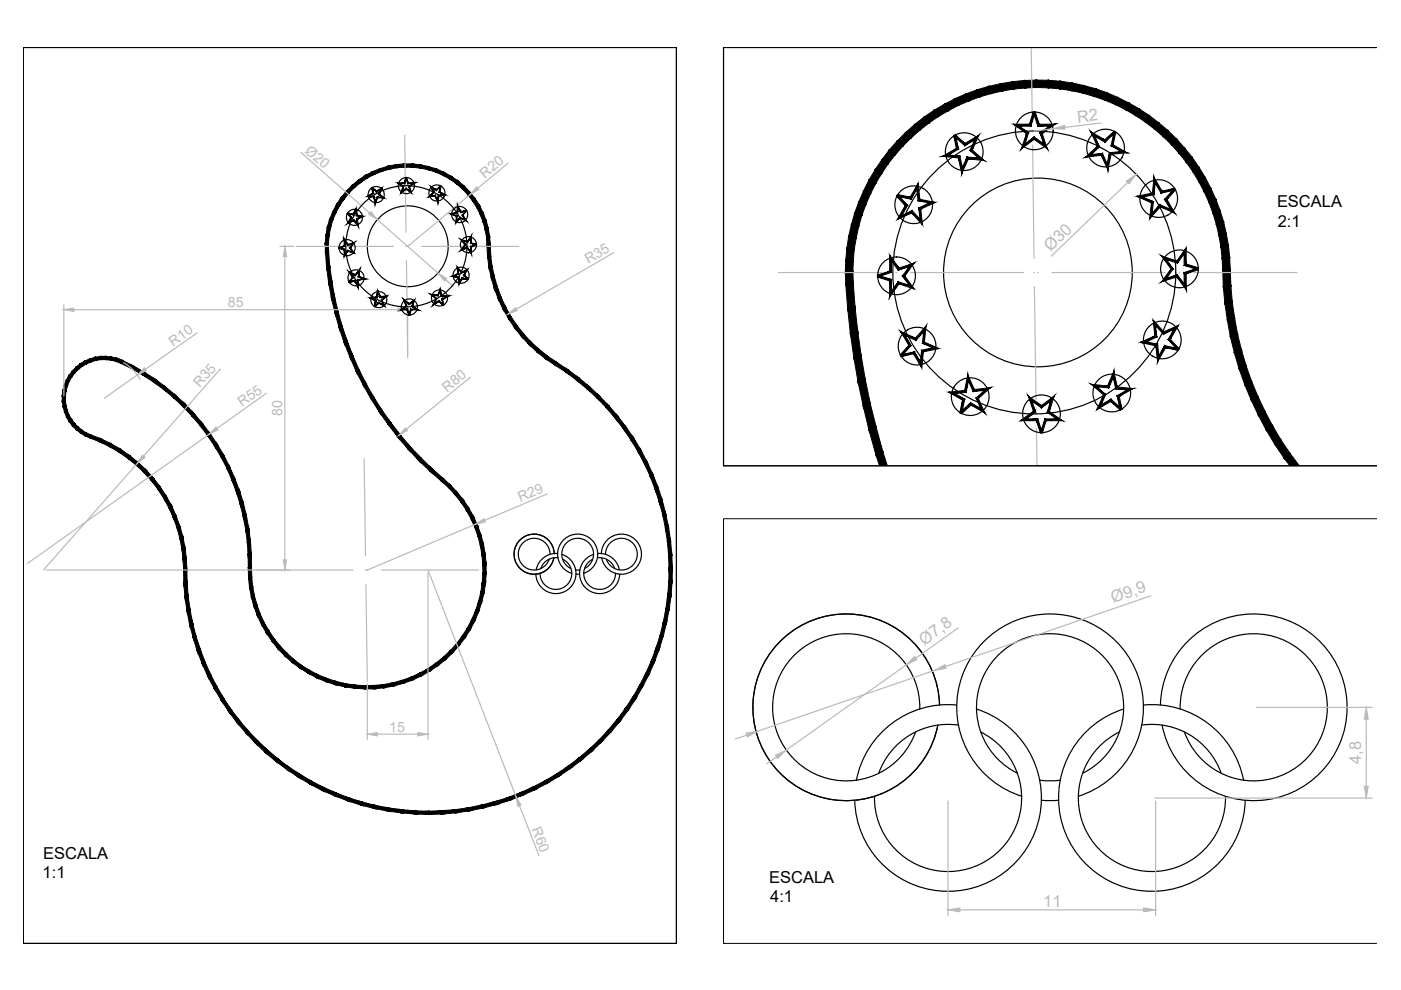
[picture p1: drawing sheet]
<svg xmlns="http://www.w3.org/2000/svg" width="297mm" height="210mm" viewBox="0 0 297 210" stroke-linecap="round" stroke-linejoin="round" font-family="sans-serif">
<defs><g id="words">
<g font-size="3.5" fill="#bababa">
<text x="228.5" y="26" transform="rotate(-7 228.5 26)">R2</text>
<text x="222.7" y="53.4" transform="rotate(-44 222.7 53.4)">Ø30</text>
<text x="236" y="127.9" transform="rotate(-19 236 127.9)">Ø9,9</text>
<text x="195.9" y="136.9" transform="rotate(-35 195.9 136.9)">Ø7,8</text>
<text x="288.6" y="162" transform="rotate(-90 288.6 162)">4,8</text>
<text x="221.2" y="192.3">11</text>
</g>
<g font-size="3.5">
<text x="270.7" y="43.9">ESCALA</text>
<text x="270.9" y="48.1">2:1</text>
<text x="9.2" y="182">ESCALA</text>
<text x="9" y="186.2">1:1</text>
<text x="163.1" y="187.1">ESCALA</text>
<text x="163.3" y="191.3">4:1</text>
</g>
<g font-size="3" fill="#bababa">
<text x="64.5" y="32.1" transform="rotate(41 64.5 32.1)">Ø20</text>
<text x="102.8" y="37.9" transform="rotate(-40 102.8 37.9)">R20</text>
<text x="124.7" y="56" transform="rotate(-30 124.7 56)">R35</text>
<text x="48.3" y="65.1">85</text>
<text x="36.7" y="73.5" transform="rotate(-35 36.7 73.5)">R10</text>
<text x="42.4" y="82.3" transform="rotate(-49 42.4 82.3)">R35</text>
<text x="94.8" y="83.3" transform="rotate(-39 94.8 83.3)">R80</text>
<text x="51.3" y="86.4" transform="rotate(-36 51.3 86.4)">R55</text>
<text x="59.8" y="88.2" transform="rotate(-90 59.8 88.2)">80</text>
<text x="110.3" y="106.5" transform="rotate(-23 110.3 106.5)">R29</text>
<text x="82.5" y="155.1">15</text>
<text x="112.7" y="175.8" transform="rotate(69 112.7 175.8)">R60</text>
</g>
</g></defs>
<!-- layer: 0 -->
<g fill="none" stroke="#000" stroke-width=".25">
<path d="M4.9 10.1h138.5v189.9h-138.5zM291.9 10.1h-138.5v88.7h138.5M86.7 39.4l.4 1.4-1-.8-1 .8 .4-1.2-1-.7h1.3l.3-1.2 .4 1.2h1.2l-1 .7M220.6 27.8l1 3.2-2.3-1.7-2.4 1.7 .9-2.8-2.3-1.7h2.9l.9-2.7 .9 2.7h2.9l-2.3 1.7M116.6 117.6a3.4 3.4 0 0 0-4.6-3.2 3.4 3.4 0 0 0-1.1 5.5 3.4 3.4 0 0 0 5.5-1.3M117.5 117.4a4.3 4.3 0 0 0-6.2-3.7 4.3 4.3 0 0 0-.6 7.2 4.3 4.3 0 0 0 6.7-2.6M118.3 117.4a4.3 4.3 0 0 0-4.6 3.4M118.3 118.3a3.4 3.4 0 0 0-3.6 2.2M119.2 117.5a4.3 4.3 0 0 1 1.2 7.5 4.3 4.3 0 0 1-6.8-3.3M119.4 118.6a3.4 3.4 0 0 1 .2 5.9 3.4 3.4 0 0 1-5.1-3M125.6 118.6a3.4 3.4 0 0 0-.2 5.9 3.4 3.4 0 0 0 5.1-3M125.8 117.5a4.3 4.3 0 0 0-1.2 7.5 4.3 4.3 0 0 0 6.8-3.3"/>
<path d="M126.7 118.3a3.4 3.4 0 0 1 3.6 2.2M126.7 117.4a4.3 4.3 0 0 1 4.6 3.4M127.5 117.4a4.3 4.3 0 0 1 6.2-3.7 4.3 4.3 0 0 1 .6 7.2 4.3 4.3 0 0 1-6.7-2.6M128.4 117.6a3.4 3.4 0 0 1 4.6-3.2 3.4 3.4 0 0 1 1.1 5.5 3.4 3.4 0 0 1-5.5-1.3M121 120.5a3.4 3.4 0 0 1-1.1-5.1 3.4 3.4 0 0 1 5.2 0 3.4 3.4 0 0 1-1.1 5.1M121.2 121.6a4.3 4.3 0 0 1-2.2-6.6 4.3 4.3 0 0 1 6.9 0 4.3 4.3 0 0 1-2.1 6.6M122 120.8h.9M122.1 121.7h.8M195 150.3a15.6 15.6 0 0 0-21.6-14.7 15.6 15.6 0 0 0-4.7 25.7 15.6 15.6 0 0 0 25.4-6.1M199.2 149.4a19.8 19.8 0 0 0-28.9-17 19.8 19.8 0 0 0-2.7 33.4 19.8 19.8 0 0 0 31.2-12.1M202.8 149.5a19.8 19.8 0 0 0-21.2 15.9M203.2 153.7a15.6 15.6 0 0 0-16.9 10.3"/>
<path d="M207 150.3a19.8 19.8 0 0 1 5.9 34.7 19.8 19.8 0 0 1-31.7-15.3M207.9 155.2a15.6 15.6 0 0 1 1.2 27.3 15.6 15.6 0 0 1-23.7-13.6M237.3 155.2a15.6 15.6 0 0 0-1.2 27.3 15.6 15.6 0 0 0 23.7-13.6M238.2 150.3a19.8 19.8 0 0 0-5.9 34.7 19.8 19.8 0 0 0 31.7-15.3M242.1 153.7a15.6 15.6 0 0 1 16.8 10.3M242.4 149.5a19.8 19.8 0 0 1 21.3 15.9M246 149.4a19.8 19.8 0 0 1 28.9-17 19.8 19.8 0 0 1 2.8 33.4 19.8 19.8 0 0 1-31.3-12.1M250.2 150.3a15.6 15.6 0 0 1 21.6-14.7 15.6 15.6 0 0 1 4.7 25.7 15.6 15.6 0 0 1-25.4-6.1M215.7 164a15.6 15.6 0 0 1-5.2-23.8 15.6 15.6 0 0 1 24.3 0 15.6 15.6 0 0 1-5.3 23.8M216.6 168.8a19.8 19.8 0 0 1-10-30.4 19.8 19.8 0 0 1 32.1 0 19.8 19.8 0 0 1-10.1 30.4M220.5 165.4l1.8 .2 2.5-.2M220.8 169.7h3.6"/>
<circle cx="86.2" cy="39.3" r="1.71"/>
<circle cx="204.4" cy="32.2" r="4"/>
<circle cx="219.3" cy="27.7" r="4"/>
<circle cx="234.4" cy="31.4" r="4"/>
<circle cx="73.6" cy="52.5" r="1.71"/>
<circle cx="75.1" cy="46.1" r="1.71"/>
<circle cx="75.5" cy="58.9" r="1.71"/>
<circle cx="79.8" cy="41.3" r="1.71"/>
<circle cx="86.2" cy="52.2" r="12.8"/>
<circle cx="86.5" cy="52.2" r="8.6"/>
<circle cx="92.6" cy="40.9" r="1.71"/>
<circle cx="97.5" cy="45.5" r="1.71"/>
<circle cx="97.8" cy="58.4" r="1.71"/>
<circle cx="99.3" cy="51.9" r="1.71"/>
<circle cx="190.1" cy="58.5" r="4"/>
<circle cx="193.7" cy="43.4" r="4"/>
<circle cx="219.3" cy="57.8" r="30"/>
<circle cx="220.1" cy="57.8" r="20"/>
<circle cx="245.7" cy="42.1" r="4"/>
<circle cx="250.1" cy="57" r="4"/>
<circle cx="80.3" cy="63.5" r="1.71"/>
<circle cx="86.8" cy="65.1" r="1.71"/>
<circle cx="93.2" cy="63.2" r="1.71"/>
<circle cx="194.4" cy="73.4" r="4"/>
<circle cx="246.4" cy="72.1" r="4"/>
<circle cx="205.7" cy="84.1" r="4"/>
<circle cx="220.8" cy="87.7" r="4"/>
<circle cx="235.7" cy="83.3" r="4"/>
</g>
<g fill="#000" stroke="#000" stroke-width=".21">
<path d="M78.8 39.8l.4 1.2-.3-1.2zM78.8 39.8l.4 1.2-.2-.1zM78.3 41.6l.9-.6-.2-.1zM77.8 41.7l1.2-.8-.7 .7zM77.8 41.7h1.6zM77.8 41.7h1.6l-.2 .1zM79.4 41.7l-.2 .1 .4 .9zM79.2 41.8l.4 .9-.1 .5zM80 41.7l-.4 1-.1 .5zM80 41.7l.1 .2-.6 1.3zM80 41.7l.1 .2 1-.1zM80.1 41.9l1-.1 .5 .3zM80.2 41.1l1.4 1zM80.2 41.1h.3l1.1 1zM80.7 40.2l-.5 .9h.3zM80.7 40.2l.4-.4-.6 1.3zM79.8 40.7l1.3-.9zM79.8 40.5l1.3-.7-1.3 .9zM78.8 39.8l1 .9v-.2zM78.8 39.8l.1-.1 .9 .8z"/>
<path d="M86 37.6l-.2 1.3 .4-1.2zM86 37.6l-.2 1.3-.1-.1zM84.7 38.9h1.1l-.1-.1zM84.2 38.8h1.5l-1 .1zM84.2 38.8l1.4 .7zM84.2 38.8l1.4 .7-.2 .1zM85.4 39.6l-.1 1 .3-1.1zM85.4 39.6l-.1 1-.4 .4zM85.3 40.6l-.4 .4 1.2-1.1zM84.9 41l1.2-1.1v.2zM86.1 39.9v.2l.9 .5zM86.1 40.1l.9 .5 .3 .4zM86.6 39.5l.7 1.5zM86.6 39.5l.3 .1 .4 1.4zM86.6 39.5l.3 .1 .6-.7zM87.5 38.9l.5-.1-1.1 .8zM86.4 38.9h1.1l.5-.1zM86.6 38.8h1.4l-1.6 .1zM86 37.7l.4 1.2 .2-.1zM86 37.7l.2-.1 .4 1.2z"/>
<path d="M93.4 39.4l-.9 1 1-.9zM92.5 40.2l.9-.8-.9 1zM91.6 39.9l.9 .5v-.2zM91.3 39.5l1.2 .7-.9-.3zM91.3 39.5l.8 1.3-.5-.9zM91.3 39.5l.8 1.3h-.3zM91.8 40.8l-.5 .7 .8-.7zM90.8 41.7l1-.9-.5 .7zM90.8 41.7l1.5-.3zM90.8 41.7l1.5-.3-.1 .2zM92.3 41.4l-.1 .2 .5 .8zM92.2 41.6l.5 .8 .1 .5zM92.9 41.4l-.2 1 .1 .5zM92.9 41.4l.2 .1-.3 1.4zM92.9 41.4l.2 .1 .9-.3zM93.1 41.5l.9-.3 .6 .2zM93.1 40.7l1.5 .7zM93.1 40.7l.2-.1 1.3 .8zM93.4 39.4l-.3 1.3 .2-.1zM93.4 39.4l.1 .1-.2 1.1z"/>
<path d="M202.2 28.7l1 2.9-.6-2.9zM202.2 28.7l1 2.9-.4-.1zM201.1 32.9l2.1-1.3-.4-.1zM199.8 33.1l3-1.6-1.7 1.4zM199.8 33.1h3.7l-2.4-.2zM199.8 33.1h3.7l-.3 .4zM203.5 33.1l-.3 .4 .8 2zM203.2 33.5l.8 2-.1 1.3zM205 33.3l-1 2.2-.1 1.3zM205 33.3l.3 .4-1.4 3.1zM205 33.3l.3 .4 2.2-.2zM205.3 33.7l2.2-.2 1.1 .5zM205.6 31.9l1.9 1.6 1.1 .5zM205.6 31.9l.5-.1 2.5 2.2zM206.7 29.7l-1.1 2.2 .5-.1zM207.5 28.7l-1.4 3.1 .6-2.1zM204.5 30.9l2.2-1.2 .8-1zM204.6 30.4l2.9-1.7-3 2.2zM202.3 28.8l2.2 2.1 .1-.5zM202.5 28.5l2.1 1.9-2.3-1.6z"/>
<path d="M219.1 23.7l-.5 3.1 .9-3zM219.1 23.7l-.5 3.1-.3-.5zM216.1 26.8h2.5l-.3-.5zM214.9 26.3h3.4l-2.2 .5zM214.9 26.3l3.2 1.9-2-1.4zM214.9 26.3l3.2 1.9-.5 .1zM217.6 28.3l-.3 2.2 .8-2.3zM217.6 28.3l-.3 2.2-.7 1zM217.3 30.5l-.7 1 2.7-2.5zM216.6 31.5l2.7-2.5v.5zM219.3 29v.5l2 1zM219.3 29.5l2 1 .7 1zM220.5 28.2l.8 2.3 .7 1zM220.5 28.2l.5 .1 1 3.2zM220.5 28.2l.5 .1 1.5-1.5zM222.5 26.8l1.2-.5-2.7 2zM220 26.8h2.5l1.2-.5zM220.3 26.3h3.4l-3.7 .5zM219.1 23.8l.9 3 .3-.5zM219.1 23.8l.4-.1 .8 2.6z"/>
<path d="M236.2 27.8l-1.9 2.3 2.2-2zM234.2 29.6l2-1.8-1.9 2.3zM232.1 28.9l2.2 1.2-.1-.5zM231.3 27.9l2.9 1.7-2.1-.7zM231.3 27.9l1.8 3.3-1-2.3zM231.3 27.9l1.8 3.3-.5-.2zM232.6 31l-1.3 1.8 1.8-1.6zM230.2 33.3l2.4-2.3-1.3 1.8zM230.2 33.3l3.6-.8-2.5 .3zM230.2 33.3l3.6-.8-.3 .4zM233.8 32.5l-.3 .4 1.2 1.9zM233.5 32.9l1.2 1.9 .2 1.2zM235.2 32.4l-.5 2.4 .2 1.2zM235.2 32.4l.4 .3-.7 3.3zM235.2 32.4l.4 .3 2.1-.6zM235.6 32.7l2.1-.6 1.2 .3zM235.6 30.9l2.1 1.2 1.2 .3zM235.6 30.9l.4-.2 2.9 1.7zM236.2 27.9l-.6 3 .4-.2zM236.2 27.9l.4 .1-.6 2.7z"/>
<path d="M71.9 52.5l-.1 .1 1.3 .3zM71.8 52.6l1.3 .3-.1 .1zM73 53l.1 .9v-1zM73 53l.1 .9-.1 .5zM73.7 53.1l-.7 1.3zM73.7 53.1l.1 .2-.8 1.1zM73.7 53.1l.1 .2 .9 .1zM73.8 53.3l.9 .1 .5 .3zM74.1 52.5l1.1 1.2zM74.1 52.5h.2l.9 1.2zM74.7 51.7l-.6 .8h.2zM74.7 51.7l.5-.3-.9 1.1zM73.7 52l1-.3 .5-.3zM73.8 51.8l1.4-.4-1.5 .6zM73.1 51.2l.6 .8 .1-.2zM73 50.7l.8 1.1-.7-.6zM73 50.7l.1 1.5v-1zM73 50.7l.1 1.5-.1-.1zM71.9 52.6l1.2-.4-.1-.1zM71.8 52.5l1.2-.4-1.1 .5z"/>
<path d="M73.7 45.2l-.1 .1 1 .8zM73.6 45.3l1 .8h-.2zM74.4 46.1l-.3 .9 .5-.9zM74.4 46.1l-.3 .9-.5 .4zM73.6 47.4l1.4-.8-.9 .4zM73.6 47.4l1.4-.8v.2zM75 46.6v.2l.7 .6zM75 46.8l.7 .6 .2 .5zM75.6 46.4l.1 1 .2 .5zM75.6 46.4l.2 .1 .1 1.4zM75.6 46.4l.2 .1 .8-.6zM75.8 46.5l.8-.6h.5zM75.6 45.7l1.5 .2zM75.6 45.7l.1-.1 1.4 .3zM75.4 44.7l.2 1 .1-.1zM75.6 44.1l.1 1.5-.3-.9zM75.6 44.1l-.7 1.5zM75.6 44.1l-.7 1.5-.1-.2zM73.6 45.3l1.3 .3-.1-.2zM73.7 45.1l1.1 .3-1.2-.1z"/>
<path d="M73.9 59.7l.1 .2 1.3-.5zM74 59.9l1.3-.5-.1 .2zM75.3 59.4l-.1 .2 .6 .8zM75.2 59.6l.6 .8 .1 .5zM75.9 59.3l-.1 1.1 .1 .5zM75.9 59.3l.1 .1-.1 1.5zM75.9 59.3l.1 .1 .9-.3zM76 59.4l.9-.3h.6zM75.9 58.7l1 .4h.6zM75.9 58.7l.2-.2 1.4 .6zM76.1 57.6l-.2 1.1 .2-.2zM76.3 57.1l-.2 1.4v-.9zM76.3 57.1l-1 1.3 .8-.8zM76.3 57.1l-1 1.3v-.2zM74.4 58l.9 .4v-.2zM74 57.6l1.3 .6-.9-.2zM74 57.6l.9 1.3-.5-.9zM74 57.6l.9 1.3h-.2zM74.7 58.9l-.7 1 .9-1zM74.7 58.9l-.7 1-.1-.2z"/>
<path d="M97.6 45l1.3-.3v-.1zM97.7 44.8l1.2-.2-1.3 .4zM97.1 44.1l.5 .9 .1-.2zM97 43.6l.7 1.2-.6-.7zM97 43.6v1.6l.1-1.1zM97 43.6v1.6l-.2-.2zM96 45.4l1-.2-.2-.2zM95.4 45.3l1.4-.3-.8 .4zM95.4 45.3l1.5 .5zM95.4 45.3l1.5 .5-.1 .1zM96.8 45.9v.9l.1-1zM96.8 45.9v.9l-.2 .5zM97.5 46.1l-.9 1.2zM97.5 46.1l.1 .2-1 1zM97.5 46.1l.1 .2 .9 .2zM97.6 46.3l.9 .2 .4 .4zM98 45.6l.5 .9 .4 .4zM98 45.6h.2l.7 1.3zM98.8 44.6l-.8 1h.2zM98.8 44.6l.2 .1-.8 .9z"/>
<path d="M98.3 58.3l.9 1 .1-.1zM98.3 58.3h.2l.8 .9zM98.8 57.4l-.5 .9h.2zM98.8 57.4l.4-.3-.7 1.2zM97.9 57.9l1.3-.8zM97.9 57.7l1.3-.6-1.3 .8zM97.1 57.1l.8 .8v-.2zM96.9 56.6l1 1.1-.8-.6zM96.9 56.6l.4 1.5zM96.9 56.6l.4 1.5-.2-.1zM96.3 58.5l1-.4-.2-.1zM95.7 58.6l1.4-.6-.8 .5zM95.7 58.6l1.7 .2zM95.7 58.6l1.7 .2-.2 .1zM97.2 58.9l.2 .9v-1zM97.2 58.9l.2 .9-.1 .5zM97.9 58.9l-.6 1.4zM97.9 58.9l.2 .2-.8 1.2zM97.9 58.9l.2 .2 1.2 .1zM98.1 59.1l1.2 .1-.1 .1z"/>
<path d="M99.8 51.6l1.2 .4v-.2zM99.8 51.6l.1-.1 1.1 .3zM99.8 50.5v1.1l.1-.1zM99.9 50v1.5l-.1-1zM99.9 50l-.8 1.4 .7-.9zM99.9 50l-.8 1.4v-.2zM98.2 51.1l.9 .3v-.2zM97.7 50.8l1.4 .4-.9-.1zM97.7 50.8l1 1.1-.5-.8zM97.7 50.8l1 1.1h-.2zM98.5 51.9l-.3 .8 .5-.8zM98.5 51.9l-.3 .8-.5 .4zM97.7 53.1l1.4-.6-.9 .2zM97.7 53.1l1.4-.6v.1zM99.1 52.5v.1l.7 .7zM99.1 52.6l.7 .7 .1 .5zM99.8 52.2v1.1l.1 .5zM99.8 52.2l.1 .2v1.4zM99.8 52.2l.1 .2 1.1-.6zM99.9 52.4l1.1-.6v.2z"/>
<path d="M186.1 58.3l-.1 .4 3 .6zM186 58.7l3 .6-.4 .3zM188.6 59.6l.4 2.1v-2.4zM188.6 59.6l.4 2.1-.4 1.2zM190.4 59.7l-1.4 2-.4 1.2zM190.4 59.7l.2 .5-2 2.7zM190.4 59.7l.2 .5 2.2 .3zM190.6 60.2l2.2 .3 1 .8zM191.3 58.5l1.5 2 1 .8zM191.3 58.5h.5l2 2.8zM192.8 56.6l-1.5 1.9h.5zM192.8 56.6l1-.8-2 2.7zM190.4 57.3l2.4-.7 1-.8zM190.6 56.8l3.2-1-3.4 1.5zM189 55.3l1.4 2 .2-.5zM188.6 54.1l2 2.7-1.6-1.5zM188.6 54.1l.4 3.6v-2.4zM188.6 54.1l.4 3.6-.4-.2zM186.1 58.7l2.9-1-.4-.2zM186 58.3l2.6-.8-2.5 1.2z"/>
<path d="M190.4 41.3l-.3 .3 2.3 2zM190.1 41.6l2.3 2h-.5zM191.9 43.6l-.7 2.1 1.2-2.1zM191.9 43.6l-.7 2.1-1 .8zM190.2 46.5l3.2-1.8-2.2 1zM190.2 46.5l3.2-1.8-.1 .5zM193.4 44.7l-.1 .5 1.8 1.3zM193.3 45.2l1.8 1.3 .5 1.2zM194.8 44.1l.3 2.4 .5 1.2zM194.8 44.1l.4 .2 .4 3.4zM194.8 44.1l.4 .2 1.8-1.2zM195.2 44.3l1.8-1.2 1.3-.2zM194.6 42.5l2.4 .6 1.3-.2zM194.6 42.5l.4-.3 3.3 .7zM194.4 40.1l.2 2.4 .4-.3zM194.7 38.9l.3 3.3-.6-2.1zM194.7 38.9l-1.5 3.3 1.2-2.1zM194.7 38.9l-1.5 3.3-.2-.4zM190.2 41.6l3 .6-.2-.4zM190.3 41.2l2.7 .6-2.8-.2z"/>
<path d="M246.2 40.9l3-.6-.1-.4zM246.4 40.5l2.7-.6-2.9 1zM244.9 38.8l1.3 2.1 .2-.4zM244.7 37.6l1.7 2.9-1.5-1.7zM244.7 37.6v3.7l.2-2.5zM244.7 37.6v3.7l-.4-.4zM242.3 41.8l2.4-.5-.4-.4zM241 41.6l3.3-.7-2 .9zM241 41.6l3.5 1.2-2.2-1zM241 41.6l3.5 1.2-.4 .2zM244.1 43l.2 2.2 .2-2.4zM244.1 43l.2 2.2-.6 1.2zM245.9 43.4l-1.6 1.8-.6 1.2zM245.9 43.4l.1 .5-2.3 2.5zM245.9 43.4l.1 .5 2.1 .5zM246 43.9l2.1 .5 1 .8zM246.9 42.2l1.2 2.2 1 .8zM246.9 42.2l.5 .1 1.7 2.9zM248.9 40l-2 2.2 .5 .1zM248.9 40l.3 .3-1.8 2z"/>
<path d="M251.1 56.3l2.9 .9 .1-.4zM251.1 56.3l.4-.3 2.6 .8zM251.1 53.8v2.5l.4-.3zM251.5 52.6v3.4l-.4-2.2zM251.5 52.6l-1.9 3.2 1.5-2zM251.5 52.6l-1.9 3.2-.1-.5zM247.3 55l2.3 .8-.1-.5zM246.3 54.3l3.2 1-2.2-.3zM246.3 54.3l2.4 2.7-1.4-2zM246.3 54.3l2.4 2.7h-.4zM248.3 57l-1 2 1.4-2zM248.3 57l-1 2-1 .7zM246.3 59.7l3.3-1.4-2.3 .7zM246.3 59.7l3.3-1.4-.1 .4zM249.6 58.3l-.1 .4 1.6 1.5zM249.5 58.7l1.6 1.5 .4 1.2zM251.1 57.8v2.4l.4 1.2zM251.1 57.8l.4 .2v3.4zM251.1 57.8l.4 .2 2.5-1.2zM251.5 58l2.5-1.2 .1 .4z"/>
<path d="M79.4 64.9l.1 .2 .8-1zM80.3 64.1l.1 .2-.9 .8zM80.3 64.1l.1 .2 .9 .3zM80.4 64.3l.9 .3 .3 .4zM80.8 63.7l.8 1.3zM80.8 63.7h.2l.6 1.3zM80.8 63.7h.2l.6-.8zM81.6 62.9l.5-.2-1.1 1zM80.5 63.1l1.6-.4zM80.7 62.9l1.4-.2-1.6 .4zM80.1 62.1l.4 1 .2-.2zM80.1 61.6l.6 1.3-.6-.8zM80.1 61.6l-.2 1.5zM80.1 61.6l-.2 1.5-.1-.2zM78.9 63.2l1-.1-.1-.2zM78.3 63.1l1.5-.2-.9 .3zM78.3 63.1l1.5 .7zM78.3 63.1l1.5 .7h-.2zM79.6 63.8l-.1 1.2 .3-1.2zM79.6 63.8l-.1 1.2h-.1z"/>
<path d="M87.1 65.5l-.4 1.3h.2zM87.1 65.5l.1 .2-.3 1.1zM87.1 65.5l.1 .2 .9-.2zM87.2 65.7l.9-.2 .6 .2zM87.3 64.9l.8 .6 .6 .2zM87.3 64.9h.2l1.2 .8zM87.6 63.9l-.3 1h.2zM88 63.5l-.5 1.4 .1-1zM86.8 64.6l1.2-1.1zM86.8 64.3l1.2-.8-1.2 1.1zM85.9 63.9l.9 .7v-.3zM85.6 63.5l1.2 .8-.9-.4zM85.6 63.5l.6 1.4-.3-1zM85.6 63.5l.6 1.4h-.2zM86 64.9l-.6 .6 .8-.6zM84.9 65.7l1.1-.8-.6 .6zM84.9 65.7l1.5-.2h-1zM84.9 65.7l1.5-.2-.1 .2zM86.4 65.5l-.1 .2 .6 1.1zM86.3 65.7l.6 1.1h-.2z"/>
<path d="M93.7 63.4l.2 1.3h.2zM93.7 63.4l.1 .1 .3 1.2zM93.7 63.4l.1 .1 .8-.6zM93.8 63.5l.8-.6 .5-.1zM93.5 62.8l1.1 .1 .5-.1zM93.5 62.8l.2-.1 1.4 .1zM93.3 61.8l.2 1 .2-.1zM93.4 61.2l.3 1.5-.4-.9zM93.4 61.2l-.5 1.5zM93.4 61.2l-.5 1.5-.1-.1zM91.8 62.6l1.1 .1-.1-.1zM91.3 62.4l1.5 .2h-1zM91.3 62.4l1.3 .9-.8-.7zM91.3 62.4l1.3 .9-.2 .1zM92.4 63.4l-.2 .9 .4-1zM92.4 63.4l-.2 .9-.4 .4zM92.2 64.3l-.4 .4 1.3-.9zM91.8 64.7l1.3-.9v.2zM93.1 63.8v.2l1 .6zM93.1 64l1 .6-.1 .2z"/>
<path d="M118 76.8l2 2.2-2.4-1.6zM118 76.8l2 2.2 .4-.6zM120.4 78.4l1.9 2.3-2.3-1.7zM120.4 78.4l1.9 2.3 .5-.6zM122.8 80.1l1.7 2.4-2.2-1.8zM122.8 80.1l1.7 2.4 .5-.5zM125 82l1.6 2.5-2.1-2zM125 82l1.6 2.5 .5-.5zM126.6 84.5l.5-.5 1.5 2.5zM127.1 84l1.5 2.5 .5-.4zM128.6 86.5l.5-.4 1.4 2.6zM129.1 86.1l1.4 2.6 .5-.4zM130.5 88.7l.5-.4 1.2 2.7zM131 88.3l1.2 2.7 .6-.4zM132.2 91l.6-.4 1 2.8zM132.8 90.6l1 2.8 .6-.4zM133.8 93.4l.6-.4 .9 2.8zM134.4 93l.9 2.8 .6-.3zM135.3 95.8l.6-.3 .8 2.9zM135.9 95.5l.8 2.9 .6-.3zM136.7 98.4l.6-.3 .6 2.9zM137.3 98.1l.6 2.9 .6-.2zM137.9 101l.6-.2 .4 2.9zM138.5 100.8l.4 2.9 .7-.2zM138.9 103.7l.7-.2 .2 2.9zM139.6 103.5l.2 2.9 .6-.2zM139.8 106.4l.6-.2 .1 3zM140.4 106.2l.1 3 .7-.1zM140.5 109.2l.7-.1-.1 2.9zM141.2 109.1l-.1 2.9 .7-.1zM141.1 112l.7-.1-.3 3zM141.8 111.9l-.3 3 .7-.1zM141.5 114.9l.7-.1-.4 2.9zM142.2 114.8l-.4 2.9h.6zM141.8 117.7h.6l-.6 2.9zM142.4 117.7l-.6 2.9h.8zM141.8 120.6h.8l-.8 2.8zM142.6 120.6l-.8 2.8 .7 .1zM141.8 123.4l.7 .1-1 2.8zM142.5 123.5l-1 2.8 .8 .1zM141.5 126.3l.8 .1-1.1 2.8zM142.3 126.4l-1.1 2.8 .6 .1zM141.2 129.2l.6 .1-1.2 2.7zM141.8 129.3l-1.2 2.7 .7 .2zM140.6 132l.7 .2-1.4 2.6zM141.3 132.2l-1.4 2.6 .7 .2zM139.9 134.8l.7 .2-1.5 2.5zM140.6 135l-1.5 2.5 .6 .3zM139.1 137.5l.6 .3-1.6 2.4zM139.7 137.8l-1.6 2.4 .6 .3zM138.1 140.2l.6 .3-1.8 2.3zM138.7 140.5l-1.8 2.3 .6 .3zM136.9 142.8l.6 .3-1.9 2.3zM137.5 143.1l-1.9 2.3 .6 .3zM135.6 145.4l.6 .3-2.1 2.2zM136.2 145.7l-2.1 2.2 .6 .4zM134.1 147.9l.6 .4-2.2 2zM132.5 150.3l.6 .4 1.6-2.4zM132.5 150.3l.6 .4-2.3 1.9zM130.8 152.6l.6 .4 1.7-2.3zM130.8 152.6l.6 .4-2.4 1.8zM129 154.8l.5 .4 1.9-2.2zM129 154.8l.5 .4-2.5 1.7zM127 156.9l.5 .5 2-2.2zM125 158.8l2-1.9 .5 .5zM125 158.8l.4 .5 2.1-1.9zM122.8 160.7l2.2-1.9 .4 .5zM122.8 160.7l.4 .5 2.2-1.9zM120.5 162.4l2.3-1.7 .4 .5zM120.5 162.4l.3 .6 2.4-1.8zM118.1 164l2.4-1.6 .3 .6zM118.1 164l.3 .6 2.4-1.6zM115.6 165.5l2.5-1.5 .3 .6zM115.6 165.5l.3 .6 2.5-1.5zM113.1 166.8l2.5-1.3 .3 .6zM113.1 166.8l.3 .7 2.5-1.4zM110.4 168l2.7-1.2 .3 .7zM110.4 168l.3 .7 2.7-1.2zM107.8 169.1l2.6-1.1 .3 .7zM107.8 169.1l.2 .6 2.7-1zM105 169.9l2.8-.8 .2 .6zM105 169.9l.2 .7 2.8-.9zM102.3 170.6l2.7-.7 .2 .7zM102.3 170.6l.1 .7 2.8-.7zM99.4 171.2l2.9-.6 .1 .7zM99.4 171.2l.2 .7 2.8-.6zM96.6 171.7l2.8-.5 .2 .7zM96.6 171.7l.1 .6 2.9-.4zM93.7 171.9l2.9-.2 .1 .6zM93.7 171.9l.1 .7 2.9-.3zM90.9 172l2.8-.1 .1 .7zM90.9 172v.7l2.9-.1zM88 171.9l2.9 .1v.7zM88 171.9v.7l2.9 .1zM85.1 171.7l2.9 .2v.7zM85.1 171.7l-.1 .6 3 .3zM82.3 171.3l2.8 .4-.1 .6zM82.3 171.3l-.1 .7 2.8 .3zM79.4 170.7l2.9 .6-.1 .7zM79.4 170.7l-.1 .7 2.9 .6zM76.7 170l2.7 .7-.1 .7zM76.7 170l-.2 .7 2.8 .7zM73.9 169.2l2.8 .8-.2 .7zM73.9 169.2l-.2 .6 2.8 .9zM71.2 168.1l2.7 1.1-.2 .6zM71.2 168.1l-.2 .6 2.7 1.1zM68.7 167l2.5 1.1-.2 .6zM68.7 167l-.4 .6 2.7 1.1zM66.1 165.7l2.6 1.3-.4 .6zM66.1 165.7l-.4 .5 2.6 1.4zM63.6 164.2l2.5 1.5-.4 .5zM63.6 164.2l-.4 .6 2.5 1.4zM61.2 162.6l2.4 1.6-.4 .6zM61.2 162.6l-.4 .6 2.4 1.6zM58.9 160.9l2.3 1.7-.4 .6zM58.9 160.9l-.4 .5 2.3 1.8zM56.7 159l2.2 1.9-.4 .5zM56.7 159l-.5 .6 2.3 1.8zM54.6 157.1l2.1 1.9-.5 .6zM54.1 157.5l2.1 2.1-1.6-2.5zM52.6 155l2 2.1-.5 .4zM52.1 155.4l2 2.1-1.5-2.5zM50.8 152.8l1.8 2.2-.5 .4zM50.2 153.2l1.9 2.2-1.3-2.6zM49.1 150.5l1.7 2.3-.6 .4zM48.5 150.9l1.7 2.3-1.1-2.7zM47.4 148.1l1.7 2.4-.6 .4zM46.9 148.5l1.6 2.4-1.1-2.8zM46 145.6l1.4 2.5-.5 .4zM45.4 146l1.5 2.5-.9-2.9zM44.7 143.1l1.3 2.5-.6 .4zM44.1 143.4l1.3 2.6-.7-2.9zM43.5 140.5l1.2 2.6-.6 .3zM42.9 140.7l1.2 2.7-.6-2.9zM42.5 137.8l1 2.7-.6 .2zM41.8 138l1.1 2.7-.4-2.9zM41.6 135l.9 2.8-.7 .2zM41 135.2l.8 2.8-.2-3zM40.9 132.2l.7 2.8-.6 .2zM40.2 132.4l.8 2.8-.1-3zM40.3 129.5l.6 2.7-.7 .2zM39.7 129.5l.5 2.9 .1-2.9zM39.9 126.6l.4 2.9h-.6zM39.2 126.7l.5 2.8 .2-2.9zM39.7 123.7l.2 2.9-.7 .1zM39 123.8l.2 2.9 .5-3zM39.6 120.9l.1 2.8-.7 .1zM38.9 120.9l.1 2.9 .6-2.9zM39.5 118.5l.1 2.4h-.7zM38.8 118.6l.1 2.3 .6-2.4zM39.2 116.2l.3 2.3-.7 .1zM38.6 116.3l.2 2.3 .4-2.4zM38.8 113.9l.4 2.3-.6 .1zM38.1 114.1l.5 2.2 .2-2.4zM38.2 111.7l.6 2.2-.7 .2zM37.5 111.9l.6 2.2 .1-2.4zM37.4 109.5l.8 2.2-.7 .2zM36.7 109.7l.8 2.2-.1-2.4zM36.4 107.3l1 2.2-.7 .2zM35.8 107.7l.9 2-.3-2.4zM35.3 105.3l1.1 2-.6 .4zM34.7 105.6l1.1 2.1-.5-2.4zM34 103.3l1.3 2-.6 .3zM33.5 103.7l1.2 1.9-.7-2.3zM32.6 101.5l1.4 1.8-.5 .4zM32.1 101.9l1.4 1.8-.9-2.2zM31.1 99.7l1.5 1.8-.5 .4zM30.6 100.2l1.5 1.7-1-2.2zM29.4 98.1l1.7 1.6-.5 .5zM29.4 98.1l-.5 .5 1.7 1.6zM27.5 96.6l1.9 1.5-.5 .5zM27.5 96.6l-.4 .6 1.8 1.4zM25.6 95.3l1.9 1.3-.4 .6zM25.6 95.3l-.3 .6 1.8 1.3zM23.6 94.1l2 1.2-.3 .6zM23.6 94.1l-.3 .6 2 1.2zM21.5 93.1l2.1 1-.3 .6zM21.5 93.1l-.3 .6 2.1 1zM19.3 92.2l2.2 .9-.3 .6zM19.3 92.2l-.2 .7 2.1 .8z"/>
<path d="M191 75.2v.4l2.9-1zM191 75.6l2.9-1-.2 .4zM193.9 74.6l-.2 .4 1.4 1.7zM193.7 75l1.4 1.7 .3 1.3zM195.4 74.3l-.3 2.4 .3 1.3zM195.4 74.3l.4 .3-.4 3.4zM195.4 74.3l.4 .3 2-.9zM195.8 74.6l2-.9 1.3 .2zM195.6 72.8l2.2 .9 1.3 .2zM195.6 72.8l.4-.3 3.1 1.4zM195.8 70.4l-.2 2.4 .4-.3zM196.3 69.2l-.3 3.3-.2-2.1zM196.3 69.2l-2.1 3 1.6-1.8zM196.3 69.2l-2.1 3-.1-.5zM192 71.2l2.2 1-.1-.5zM191 70.3l3.1 1.4-2.1-.5zM191 70.3l2.2 3-1.2-2.1zM191 70.3l2.2 3-.5-.1zM192.7 73.2l-1.6 2.4 2.1-2.3zM192.7 73.2l-1.6 2.4-.3-.3z"/>
<path d="M247.7 72l2 2.3 .3-.3zM247.7 72l.4-.1 1.9 2.1zM248.9 69.9l-1.2 2.1 .4-.1zM248.9 69.9l.9-.9-1.7 2.9zM246.7 70.9l2.2-1 .9-.9zM246.7 70.4l3.1-1.4-3.1 1.9zM245 69l1.7 1.9v-.5zM244.5 67.9l2.2 2.5-1.7-1.4zM244.5 67.9l.8 3.6-.3-2.5zM244.5 67.9l.8 3.6-.5-.3zM243.1 72.5l2.2-1-.5-.3zM241.8 72.6l3-1.4-1.7 1.3zM241.8 72.6l3.6 .4-2.3-.5zM241.8 72.6l3.6 .4-.3 .3zM245.1 73.3l.6 2.1-.3-2.4zM245.1 73.3l.6 2.1-.3 1.3zM246.9 73.3l-1.2 2.1-.3 1.3zM246.9 73.3l.2 .4-1.7 3zM246.9 73.3l.2 .4 2.8 .2zM247.1 73.7l2.8 .2-.1 .4z"/>
<path d="M18.4 91.8l.9 .4-.2 .7zM18.4 91.8l-.3 .6 1 .5zM17.5 91.3l.9 .5-.3 .6zM17.5 91.3l-.4 .5 1 .6zM16.6 90.6l.9 .7-.4 .5zM16.6 90.6l-.4 .5 .9 .7zM15.9 89.8l.7 .8-.4 .5zM15.4 90.3l.8 .8-.3-1.3zM15.2 89l.7 .8-.5 .5zM14.6 89.4l.8 .9-.2-1.3zM14.7 88.1l.5 .9-.6 .4zM14.1 88.4l.5 1 .1-1.3zM14.3 87.1l.4 1-.6 .3zM13.7 87.3l.4 1.1 .2-1.3zM14 86.1l.3 1-.6 .2zM13.4 86.2l.3 1.1 .3-1.2zM13.9 85l.1 1.1-.6 .1zM13.2 85l.2 1.2 .5-1.2zM13.9 83.9v1.1h-.7zM13.2 83.9v1.1l.7-1.1zM14 82.9l-.1 1h-.7zM13.3 82.8l-.1 1.1 .8-1zM13.3 82.8l1-1-.3 1.1zM13.6 81.6l-.3 1.2 1-1zM13.6 81.6l1.1-.7-.4 .9zM14.1 80.6l-.5 1 1.1-.7zM14.1 80.6l1.1-.7-.5 1zM14.6 79.5l-.5 1.1 1.1-.7zM14.6 79.5l1.3-.4-.7 .8zM15.4 78.7l-.8 .8 1.3-.4zM15.4 78.7l1.2-.4-.7 .8zM16.2 77.8l-.8 .9 1.2-.4zM16.2 77.8l1.2-.1-.8 .6zM16.2 77.8l1.2-.1-.4-.6zM17 77.1h1.4l-1 .6zM17 77.1h1.4l-.3-.6zM18.1 76.5l1.2 .2-.9 .4zM18.1 76.5l1.2 .2-.2-.6zM19.1 76.1l1.2 .3-1 .3zM19.1 76.1l1.2 .3-.1-.7zM20.2 75.7l1.2 .5-1.1 .2zM20.2 75.7l1.2 .5v-.6zM21.4 75.6l1.1 .6h-1.1zM21.4 75.6l1.1 .6v-.6zM22.5 75.6l1 .8-1-.2zM22.5 75.6l1 .8 .2-.7zM23.7 75.7l.9 .9-1.1-.2zM23.7 75.7l.9 .9 .2-.7zM24.8 75.9l.8 1.1-1-.4zM24.8 75.9l.8 1.1 .3-.6zM25.9 76.4l2.1 1.8-2.4-1.2zM25.9 76.4l2.1 1.8 .3-.6zM28.3 77.6l2 1.9-2.3-1.3zM28.3 77.6l2 1.9 .4-.5zM30.7 79l1.9 2-2.3-1.5zM30.7 79l1.9 2 .4-.5zM33 80.5l1.8 2.1-2.2-1.6zM33 80.5l1.8 2.1 .4-.5zM35.2 82.1l1.7 2.3-2.1-1.8zM35.2 82.1l1.7 2.3 .4-.5zM37.3 83.9l1.5 2.3-1.9-1.8zM37.3 83.9l1.5 2.3 .5-.5zM39.3 85.7l1.4 2.5-1.9-2zM39.3 85.7l1.4 2.5 .5-.5zM40.7 88.2l.5-.5 1.2 2.6zM41.2 87.7l1.2 2.6 .6-.5zM42.4 90.3l.6-.5 1.1 2.6zM43 89.8l1.1 2.6 .5-.4zM44.1 92.4l.5-.4 .9 2.7zM44.6 92l.9 2.7 .6-.4zM45.5 94.7l.6-.4 .8 2.7zM46.1 94.3l.8 2.7 .6-.3zM46.9 97l.6-.3 .7 2.7zM47.5 96.7l.7 2.7 .6-.3zM48.2 99.4l.6-.3 .4 2.8zM48.8 99.1l.4 2.8 .7-.3zM49.2 101.9l.7-.3 .3 2.8zM49.9 101.6l.3 2.8 .6-.2zM50.2 104.4l.6-.2 .2 2.8zM50.8 104.2l.2 2.8 .6-.2zM51 107l.6-.2v2.8zM51.6 106.8v2.8l.7-.1zM51.6 109.6l.7-.1-.2 2.8zM52.3 109.5l-.2 2.8 .7-.1zM52.1 112.3l.7-.1-.4 2.8zM52.8 112.2l-.4 2.8 .7-.1zM52.4 115l.7-.1-.5 2.7zM53.1 114.9l-.5 2.7h.7zM52.6 117.6h.7l-.7 2.8zM53.3 117.6l-.7 2.8h.7zM52.6 120.4h.7l-.6 2zM53.3 120.4l-.6 2h.7zM52.7 122.4h.7l-.5 2.1zM53.4 122.4l-.5 2.1 .7-.1zM52.9 124.5l.7-.1-.3 2.1zM53.6 124.4l-.3 2.1 .7-.1zM53.3 126.5l.7-.1-.2 2.2zM54 126.4l-.2 2.2 .7-.2zM53.8 128.6l.7-.2 .1 2.1zM54.5 128.4l.1 2.1 .6-.2zM54.6 130.5l.6-.2 .2 2.1zM55.2 130.3l.2 2.1 .6-.3zM55.4 132.4l.6-.3 .5 2.1zM56 132.1l.5 2.1 .6-.4zM56.5 134.2l.6-.4 .5 2.1zM57.1 133.8l.5 2.1 .6-.4zM57.6 135.9l.6-.4 .7 2zM58.2 135.5l.7 2 .6-.4zM58.9 137.5l.6-.4 .9 1.9zM59.5 137.1l.9 1.9 .5-.5zM60.4 139l.5-.5 1 1.9zM60.9 138.5l1 1.9 .4-.5zM62.3 139.9l1.3 1.7-1.7-1.2zM62.3 139.9l1.3 1.7 .4-.5zM64 141.1l1.3 1.6-1.7-1.1zM64 141.1l1.3 1.6 .4-.5zM65.7 142.2l1.5 1.5-1.9-1zM65.7 142.2l1.5 1.5 .3-.6zM67.5 143.1l1.6 1.4-1.9-.8zM67.5 143.1l1.6 1.4 .2-.7zM69.3 143.8l1.8 1.4-2-.7zM69.3 143.8l1.8 1.4 .2-.7zM71.3 144.5l1.8 1.1-2-.4zM71.3 144.5l1.8 1.1 .1-.7zM73.2 144.9l2 1-2.1-.3zM73.2 144.9l2 1v-.7zM75.2 145.2l2 .9-2-.2zM75.2 145.2l2 .9v-.7zM77.2 145.4l2.1 .7h-2.1zM77.2 145.4l2.1 .7v-.8zM79.3 145.3l2.1 .5-2.1 .3zM79.3 145.3l2.1 .5-.1-.6zM81.3 145.2l2.1 .3-2 .3zM81.3 145.2l2.1 .3-.1-.7zM83.3 144.8l2.1 .1-2 .6zM83.3 144.8l2.1 .1-.2-.6zM85.2 144.3l2.2-.1-2 .7zM85.2 144.3l2.2-.1-.3-.6zM87.1 143.6l2.2-.3-1.9 .9zM87.1 143.6l2.2-.3-.4-.6zM88.9 142.7l2.2-.4-1.8 1zM88.9 142.7l2.2-.4-.4-.5zM90.7 141.8l2.1-.6-1.7 1.1zM90.7 141.8l2.1-.6-.4-.6zM92.4 140.6l2-.7-1.6 1.3zM92.4 140.6l2-.7-.4-.5zM94 139.4l1.9-.9-1.5 1.4zM94 139.4l1.9-.9-.5-.5zM95.4 138l1.9-1.1-1.4 1.6zM96.8 136.5l-1.4 1.5 1.9-1.1zM96.8 136.5l1.8-1.2-1.3 1.6zM98 134.9l-1.2 1.6 1.8-1.2zM98 134.9l1.7-1.4-1.1 1.8zM99.1 133.2l-1.1 1.7 1.7-1.4zM99.1 133.2l1.6-1.5-1 1.8zM100 131.4l-.9 1.8 1.6-1.5zM101.5 129.8l-.8 1.9-.7-.3zM100.8 129.5l-.8 1.9 1.5-1.6zM102.1 127.8l-.6 2-.7-.3zM101.5 127.6l-.7 1.9 1.3-1.7zM102.6 125.8l-.5 2-.6-.2zM101.9 125.6l-.4 2 1.1-1.8zM102.9 123.7l-.3 2.1-.7-.2zM102.2 123.7l-.3 1.9 1-1.9zM103.1 121.6l-.2 2.1h-.7zM102.4 121.6l-.2 2.1 .9-2.1zM103.1 119.5v2.1h-.7zM102.3 119.6l.1 2 .7-2.1zM102.9 117.5l.2 2-.8 .1zM102.2 117.6l.1 2 .6-2.1zM102.5 115.4l.4 2.1-.7 .1zM101.8 115.6l.4 2 .3-2.2zM102 113.5l.5 1.9-.7 .2zM101.3 113.7l.5 1.9 .2-2.1zM101.3 111.5l.7 2-.7 .2zM100.7 111.8l.6 1.9v-2.2zM100.4 109.6l.9 1.9-.6 .3zM99.8 109.9l.9 1.9-.3-2.2zM99.4 107.8l1 1.8-.6 .3zM98.8 108.1l1 1.8-.4-2.1zM98.3 106l1.1 1.8-.6 .3zM97.7 106.5l1.1 1.6-.5-2.1zM97 104.4l1.3 1.6-.6 .5zM96.5 104.9l1.2 1.6-.7-2.1zM95.6 102.9l1.4 1.5-.5 .5zM95.6 102.9l-.5 .5 1.4 1.5zM94.1 101.5l1.5 1.4-.5 .5zM94.1 101.5l-.5 .5 1.5 1.4z"/>
<path d="M187.2 95.8l.9 2.9h-1.6zM185.7 96.3l.8 2.4 .7-2.9zM185.8 90.8l1.4 5-1.5 .5zM184.3 91.2l1.4 5.1 .1-5.5zM184.6 85.8l1.2 5-1.5 .4zM183 86.1l1.3 5.1 .3-5.4zM183.5 80.7l1.1 5.1-1.6 .3zM181.9 81l1.1 5.1 .5-5.4zM182.6 75.6l.9 5.1-1.6 .3zM181 75.9l.9 5.1 .7-5.4zM181.9 70.5l.7 5.1-1.6 .3zM180.3 70.7l.7 5.2 .9-5.4zM181.3 65.3l.6 5.2-1.6 .2zM179.7 65.4l.6 5.3 1-5.4zM180.9 60.2l.4 5.1-1.6 .1zM179.3 60.2l.4 5.2 1.2-5.2zM180.8 57.7l.1 2.5h-1.6zM179.2 57.7l.1 2.5 1.5-2.5zM180.9 55.2l-.1 2.5h-1.6zM179.3 55.2l-.1 2.5 1.7-2.5zM181.1 52.8l-.2 2.4h-1.6zM179.6 52.6l-.3 2.6 1.8-2.4zM181.6 50.4l-.5 2.4-1.5-.2zM179.9 50.1l-.3 2.5 2-2.2zM179.9 50.1l2.2-2.1-.5 2.4zM180.5 47.6l-.6 2.5 2.2-2.1zM180.5 47.6l2.2-2-.6 2.4zM181.2 45.2l-.7 2.4 2.2-2zM181.2 45.2l2.4-1.9-.9 2.3zM182.1 42.8l-.9 2.4 2.4-1.9zM182.1 42.8l2.5-1.7-1 2.2zM183.1 40.4l-1 2.4 2.5-1.7zM183.1 40.4l2.6-1.5-1.1 2.2zM184.3 38.1l-1.2 2.3 2.6-1.5zM184.3 38.1l2.6-1.3-1.2 2.1zM185.6 35.9l-1.3 2.2 2.6-1.3zM185.6 35.9l2.7-1.1-1.4 2zM187 33.8l-1.4 2.1 2.7-1.1zM187 33.8l2.8-1-1.5 2zM188.5 31.8l-1.5 2 2.8-1zM188.5 31.8l2.9-.8-1.6 1.8zM190.2 29.9l-1.7 1.9 2.9-.8zM190.2 29.9l3-.6-1.8 1.7zM192.1 28.1l-1.9 1.8 3-.6zM192.1 28.1l2.9-.5-1.8 1.7zM192.1 28.1l2.9-.5-1-1.2zM194 26.4l2.9-.3-1.9 1.5zM194 26.4l2.9-.3-1-1.3zM195.9 24.8l3-.1-2 1.4zM195.9 24.8l3-.1-.8-1.3zM198.1 23.4l2.9 .1-2.1 1.2zM198.1 23.4l2.9 .1-.7-1.4zM200.3 22.1l2.9 .3-2.2 1.1zM200.3 22.1l2.9 .3-.7-1.5zM202.5 20.9l3 .5-2.3 1zM202.5 20.9l3 .5-.7-1.5zM204.8 19.9l3 .6-2.3 .9zM204.8 19.9l3 .6-.6-1.5zM207.2 19l2.9 .9-2.3 .6zM207.2 19l2.9 .9-.4-1.6zM209.7 18.3l2.8 1-2.4 .6zM209.7 18.3l2.8 1-.3-1.6zM212.2 17.7l2.7 1.2-2.4 .4zM212.2 17.7l2.7 1.2-.2-1.6zM214.7 17.3l2.7 1.4-2.5 .2zM214.7 17.3l2.7 1.4-.2-1.6zM217.2 17.1l2.6 1.4-2.4 .2zM217.2 17.1l2.6 1.4v-1.5zM219.8 17l2.4 1.6-2.4-.1zM219.8 17l2.4 1.6 .1-1.6zM222.3 17l2.4 1.8-2.5-.2zM222.3 17l2.4 1.8 .2-1.6zM224.9 17.2l2.2 2-2.4-.4zM224.9 17.2l2.2 2 .3-1.6zM227.4 17.6l2.1 2.1-2.4-.5zM227.4 17.6l2.1 2.1 .4-1.5zM229.9 18.2l1.9 2.2-2.3-.7zM229.9 18.2l1.9 2.2 .6-1.6zM232.4 18.8l1.8 2.4-2.4-.8zM232.4 18.8l1.8 2.4 .6-1.5zM234.8 19.7l1.6 2.4-2.2-.9zM234.8 19.7l1.6 2.4 .7-1.4zM237.1 20.7l1.5 2.5-2.2-1.1zM237.1 20.7l1.5 2.5 .8-1.4zM239.4 21.8l1.3 2.7-2.1-1.3zM239.4 21.8l1.3 2.7 .9-1.4zM241.6 23.1l1.2 2.7-2.1-1.3zM241.6 23.1l1.2 2.7 .9-1.3zM243.7 24.5l1 2.8-1.9-1.5zM243.7 24.5l1 2.8 1-1.2zM245.7 26.1l.9 2.8-1.9-1.6zM245.7 26.1l.9 2.8 1.1-1.2zM247.7 27.7l.7 2.9-1.8-1.7zM247.7 27.7l.7 2.9 1.1-1.1zM248.4 30.6l1.1-1.1 .5 3zM249.5 29.5l.5 3 1.2-1.1zM250 32.5l1.2-1.1 .3 3zM251.2 31.4l.3 3 1.3-1zM251.5 34.4l1.3-1 .1 3zM252.8 33.4l.1 3 1.3-.9zM252.9 36.4l1.3-.9v3zM254.2 35.5v3l1.4-.8zM254.2 38.5l1.4-.8-.3 2.9zM255.6 37.7l-.3 2.9 1.4-.6zM255.3 40.6l1.4-.6-.4 2.9zM256.7 40l-.4 2.9 1.5-.6zM256.3 42.9l1.5-.6-.6 2.9zM257.8 42.3l-.6 2.9 1.5-.5zM257.2 45.2l1.5-.5-.8 2.8zM258.7 44.7l-.8 2.8 1.5-.4zM257.9 47.5l1.5-.4-1 2.8zM259.4 47.1l-1 2.8 1.6-.3zM258.4 49.9l1.6-.3-1.1 2.7zM260 49.6l-1.1 2.7 1.6-.2zM258.9 52.3l1.6-.2-1.4 2.7zM260.5 52.1l-1.4 2.7 1.6-.1zM259.1 54.8l1.6-.1-1.5 2.5zM260.7 54.7l-1.5 2.5h1.6zM259.2 57.2h1.6l-1.4 3.5zM260.8 57.2l-1.4 3.5h1.6zM259.4 60.7h1.6l-1.3 3.6zM261 60.7l-1.3 3.6 1.6-.2zM259.7 64.3l1.6-.2-1.1 3.7zM261.3 64.1l-1.1 3.7 1.6-.3zM260.2 67.8l1.6-.3-1 3.8zM261.8 67.5l-1 3.8 1.6-.3zM260.8 71.3l1.6-.3-.7 3.7zM262.4 71l-.7 3.7 1.6-.4zM261.7 74.7l1.6-.4-.6 3.8zM263.3 74.3l-.6 3.8 1.5-.5zM262.7 78.1l1.5-.5-.3 3.9zM264.2 77.6l-.3 3.9 1.5-.6zM263.9 81.5l1.5-.6-.2 3.9zM265.4 80.9l-.2 3.9 1.5-.7zM265.2 84.8l1.5-.7 .1 3.9zM266.7 84.1l.1 3.9 1.4-.8zM266.8 88l1.4-.8 .2 3.9zM268.2 87.2l.2 3.9 1.4-.8zM268.4 91.1l1.4-.8 .4 3.8zM269.8 90.3l.4 3.8 1.4-.8zM270.2 94.1l1.4-.8 .6 3.8zM271.6 93.3l.6 3.8 1.3-.9zM272.2 97.1l1.3-.9v2.5zM273.5 96.2v2.5h1.9z"/>
<path d="M203.6 87.4l.2 .3 2-2.3zM205.8 85.4l.1 .5-2.1 1.8zM205.8 85.4l.1 .5 2 .7zM205.9 85.9l2 .7 .9 1zM207 84.4l.9 2.2 .9 1zM207 84.4l.4 .1 1.4 3.1zM207 84.4l.4 .1 1.4-1.7zM208.8 82.8l1.2-.6-2.6 2.3zM206.3 83l2.5-.2 1.2-.6zM206.6 82.6l3.4-.4-3.7 .8zM205.3 80.8l1 2.2 .3-.4zM205.2 79.5l1.4 3.1-1.3-1.8zM205.2 79.5l-.4 3.7 .5-2.4zM205.2 79.5l-.4 3.7-.3-.4zM202.4 83.4l2.4-.2-.3-.4zM201.2 83.1l3.3-.3-2.1 .6zM201.2 83.1l3.3 1.5-2.1-1.2zM201.2 83.1l3.3 1.5-.4 .2zM204.1 84.8l-.2 2.8 .6-3zM204.1 84.8l-.2 2.8-.4-.1z"/>
<path d="M221.6 88.8l-1 2.9 .4 .1zM221.6 88.8l.2 .4-.8 2.6zM221.6 88.8l.2 .4 2.2-.4zM221.8 89.2l2.2-.4 1.2 .4zM222 87.4l2 1.4 1.2 .4zM222 87.4l.5-.2 2.7 2zM222.7 85l-.7 2.4 .5-.2zM223.5 84l-1 3.2 .2-2.2zM220.8 86.5l1.9-1.5 .8-1zM220.8 86l2.7-2-2.7 2.5zM218.8 85l2 1.5v-.5zM218 84l2.8 2-2-1zM218 84l1.6 3.4-.8-2.4zM218 84l1.6 3.4-.5-.2zM219.1 87.2l-1.5 1.6 2-1.4zM216.4 89.2l2.7-2-1.5 1.6zM216.4 89.2l3.6-.4h-2.4zM216.4 89.2l3.6-.4-.3 .4zM220 88.8l-.3 .4 1.3 2.5zM219.7 89.2l1.3 2.5-.4 .1z"/>
<path d="M236.8 83.9l.7 3 .4-.1zM236.8 83.9l.5 .2 .6 2.7zM236.8 83.9l.5 .2 1.7-1.4zM237.3 84.1l1.7-1.4 1.2-.3zM236.5 82.4l2.5 .3 1.2-.3zM236.9 82l3.3 .4h-3.7zM236 80.1l.5 2.3 .4-.4zM236.2 78.7l.7 3.3-.9-1.9zM236.2 78.7l-1.1 3.6 .9-2.2zM236.2 78.7l-1.1 3.6-.3-.5zM232.6 82l2.5 .3-.3-.5zM231.4 81.5l3.4 .3-2.2 .2zM231.4 81.5l3 2.2-1.8-1.7zM231.4 81.5l3 2.2h-.4zM234 83.7l-.5 2.2 .9-2.2zM234 83.7l-.5 2.2-.9 .9zM233.5 85.9l-.9 .9 3-2.2zM232.6 86.8l3-2.2-.1 .5zM235.6 84.6l-.1 .5 2.3 1.6zM235.5 85.1l2.3 1.6-.2 .3z"/>
<path d="M91.6 99.4l2.5 2.1-.5 .5zM91.6 99.4l-.5 .5 2.5 2.1zM89.2 97.1l2.4 2.3-.5 .5zM89.2 97.1l-.5 .5 2.4 2.3zM87 94.7l2.2 2.4-.5 .5zM86.5 95.2l2.2 2.4-1.7-2.9zM84.9 92.2l2.1 2.5-.5 .5zM84.3 92.6l2.2 2.6-1.6-3zM82.9 89.6l2 2.6-.6 .4zM82.3 90l2 2.6-1.4-3zM81 87l1.9 2.6-.6 .4zM80.4 87.3l1.9 2.7-1.3-3zM79.2 84.2l1.8 2.8-.6 .3zM78.6 84.5l1.8 2.8-1.2-3.1zM77.6 81.4l1.6 2.8-.6 .3zM77 81.7l1.6 2.8-1-3.1zM76.1 78.4l1.5 3-.6 .3zM75.5 78.7l1.5 3-.9-3.3zM74.8 75.4l1.3 3-.6 .3zM74.2 75.7l1.3 3-.7-3.3zM73.6 72.4l1.2 3-.6 .3zM73 72.6l1.2 3.1-.6-3.3zM72.6 69.3l1 3.1-.6 .2zM71.9 69.5l1.1 3.1-.4-3.3zM71.7 66.2l.9 3.1-.7 .2zM71 66.3l.9 3.2-.2-3.3zM70.9 62.9l.8 3.3-.7 .1zM70.3 63.1l.7 3.2-.1-3.4zM70.4 59.7l.5 3.2-.6 .2zM69.7 59.9l.6 3.2 .1-3.4zM69.9 56.5l.5 3.2-.7 .2zM69.2 56.6l.5 3.3 .2-3.4zM69.7 53.3l.2 3.2-.7 .1zM69 53.3l.2 3.3 .5-3.3zM69.6 51.6l.1 1.7h-.7zM68.9 51.6l.1 1.7 .6-1.7zM69.8 49.9l-.2 1.7h-.7zM69.1 49.8l-.2 1.8 .9-1.7zM70.1 48.3l-.3 1.6-.7-.1zM69.4 48.1l-.3 1.7 1-1.5zM70.6 46.7l-.5 1.6-.7-.2zM69.9 46.4l-.5 1.7 1.2-1.4zM71.2 45.1l-.6 1.6-.7-.3zM70.6 44.8l-.7 1.6 1.3-1.3zM70.6 44.8l1.4-1.2-.8 1.5zM71.4 43.3l-.8 1.5 1.4-1.2zM71.4 43.3l1.5-1.1-.9 1.4zM72.4 41.8l-1 1.5 1.5-1.1zM72.4 41.8l1.6-.9-1.1 1.3zM73.5 40.5l-1.1 1.3 1.6-.9zM73.5 40.5l1.7-.7-1.2 1.1zM73.5 40.5l1.7-.7-.5-.6zM74.7 39.2l1.8-.5-1.3 1.1zM74.7 39.2l1.8-.5-.4-.6zM76.1 38.1l1.7-.3-1.3 .9zM76.1 38.1l1.7-.3-.3-.6zM77.5 37.2l1.8-.2-1.5 .8zM77.5 37.2l1.8-.2-.2-.6zM79.1 36.4h1.8l-1.6 .6zM79.1 36.4h1.8l-.2-.7zM80.7 35.7l1.8 .2-1.6 .5zM80.7 35.7l1.8 .2-.2-.7zM82.3 35.2l1.8 .4-1.6 .3zM82.3 35.2l1.8 .4v-.7zM84.1 34.9l1.7 .5-1.7 .2zM84.1 34.9l1.7 .5v-.6zM85.8 34.8l1.7 .7-1.7-.1zM85.8 34.8l1.7 .7v-.7zM87.5 34.8l1.6 .8-1.6-.1zM87.5 34.8l1.6 .8 .2-.6zM89.3 35l1.5 1-1.7-.4zM89.3 35l1.5 1 .2-.7zM91 35.3l1.4 1.2-1.6-.5zM91 35.3l1.4 1.2 .2-.6zM92.6 35.9l1.3 1.3-1.5-.7zM92.6 35.9l1.3 1.3 .3-.6zM94.2 36.6l1.2 1.4-1.5-.8zM94.2 36.6l1.2 1.4 .3-.6zM95.7 37.4l1.1 1.5-1.4-.9zM95.7 37.4l1.1 1.5 .4-.5zM97.2 38.4l.8 1.6-1.2-1.1zM97.2 38.4l.8 1.6 .5-.5zM98.5 39.5l.7 1.8-1.2-1.3zM98.5 39.5l.7 1.8 .5-.5zM99.2 41.3l.5-.5 .5 1.8zM99.7 40.8l.5 1.8 .6-.4zM100.2 42.6l.6-.4 .3 1.8zM100.8 42.2l.3 1.8 .6-.4zM101.1 44l.6-.4 .1 1.9zM101.7 43.6l.1 1.9 .7-.3zM101.8 45.5l.7-.3-.1 1.9zM102.5 45.2l-.1 1.9 .7-.2zM102.4 47.1l.7-.2-.2 1.8zM103.1 46.9l-.2 1.8 .6-.2zM102.9 48.7l.6-.2-.3 1.8zM103.5 48.5l-.3 1.8 .6-.1zM103.2 50.3l.6-.1-.6 1.8zM103.8 50.2l-.6 1.8h.8zM103.2 52h.8l-.6 2.3zM104 52l-.6 2.3h.6zM103.4 54.3h.6l-.3 2.3zM104 54.3l-.3 2.3h.6zM103.7 56.6h.6l-.1 2.3zM104.3 56.6l-.1 2.3 .6-.1zM104.2 58.9l.6-.1v2.4zM104.8 58.8v2.4l.7-.2zM104.8 61.2l.7-.2 .1 2.4zM105.5 61l.1 2.4 .7-.3zM105.6 63.4l.7-.3 .3 2.4zM106.3 63.1l.3 2.4 .7-.3zM106.6 65.5l.7-.3 .5 2.3zM107.3 65.2l.5 2.3 .6-.3zM107.8 67.5l.6-.3 .7 2.3zM108.4 67.2l.7 2.3 .6-.4zM109.1 69.5l.6-.4 .9 2.2zM109.7 69.1l.9 2.2 .5-.4zM110.6 71.3l.5-.4 1 2.1zM111.1 70.9l1 2.1 .5-.4zM112.1 73l.5-.4 1.3 2zM112.6 72.6l1.3 2 .4-.5zM114.3 74.1l1.4 2-1.8-1.5zM114.3 74.1l1.4 2 .4-.6zM116.1 75.5l1.5 1.9-1.9-1.3zM116.1 75.5l1.5 1.9 .4-.6z"/>
</g>
<!-- layer: ejes -->
<g fill="none" stroke="#bababa" stroke-width=".25">
<path d="M218.6 10.1l.2 14.7M63.8 32.3l14.6 12.9M85.8 28.7l.3 20.5M107.7 34.6l-6.4 5.3M218.9 30.8l.3 24M62.9 52.2h20.5M80 46.6l12.9 11.3M86.2 55.2l.2 20.6M89.4 52.2h20.6M94.5 59.3l1.6 1.4M99.6 41.3l-13.2 10.9M130.2 53.6l-20.7 11.9"/>
<path d="M165 57.8h22.1M193 57.8h24M223 57.8h24M253.1 57.8h21.9M219.3 60.8l.4 24M77.2 97.3l.3 20.6M219.7 90.8l.2 7.9M54.3 120.9h20.6M77.6 123.9l.3 20.5M80.8 120.9h20.7"/>
</g>
<g fill="#bababa" stroke="#bababa" stroke-width=".21">
<path d="M218.8 27.8h.2z"/>
<path d="M219.7 87.7l.1 .1h-.1z"/>
<path d="M219.9 57.8h.2z"/>
<path d="M101.1 39.6l.4 .6-1.9 1.1z"/>
<path d="M92.9 57.9l1.8 1.2-.4 .5z"/>
<path d="M78.6 44.9l1.4 1.7-1.9-1.2z"/>
<path d="M107.6 66.6l1.7-1.4 .4 .6z"/>
<path d="M86 52.2h.2z"/>
<path d="M77.5 120.9h.1z"/>
<path d="M77.8 120.9h.2z"/>
<circle cx="219.3" cy="57.8" r=".07"/>
<circle cx="190" cy="57.8" r=".07"/>
<circle cx="250.1" cy="57.8" r=".07"/>
<circle cx="86.4" cy="52.2" r=".07"/>
</g>
<!-- layer: cotas -->
<g fill="none" stroke="#bababa" stroke-width=".25">
<path d="M223.3 27.3l-4 .5M233.5 26.1l-7.8 .9M239.1 38.7l-16.2 15.6M59.3 52.2h3M60.4 54.4v64.3M13.5 64.6v19.3M15.6 65.7h68.7M26.2 76.9l1.7 1.3 1 1 .8 1.2M29.1 79.5l-7 5M41.8 70.6l-11 7.7M46.7 78.2l-16.2 18.5M86.4 64.6v10.7"/>
<path d="M29.1 98.3l-19.9 22.6M44.3 92.1l-38.5 27.4M56.5 83.4l-10.5 7.4M99.7 80l-13.5 11M100.8 111.2l-22.9 9.7M116 104.7l-13.2 5.6M9.8 120.9h51.7M90.7 121.4v35.4M90.7 120.9l18.7 47.9M203.1 133.1l-8.9 6.4M244 126.3l-43.5 15M77.9 145v11.8"/>
<path d="M80 155.7h8.6M158.3 155.9l-2.4 .8M192.1 141l-25.4 18M198.1 142.2l-37.4 12.8M266.4 150h24.5M289.7 152.5v14.2M110.1 170.8l4.2 10.6M164.7 160.5l-2.1 1.4M201 169.8v24.3M244.8 169.2h46.1M245 169.8v24.3M203.5 192.9h39"/>
</g>
<g fill="#bababa" stroke="#bababa" stroke-width=".21">
<path d="M238.8 38.4l2.1-1.4-1.5 2z"/>
<path d="M223.3 27.3l2.4-.7 .1 .8z"/>
<path d="M164.4 160.1l2.3-1.1-1.8 1.8z"/>
<path d="M193.9 139.2l.5 .7-2.3 1.1z"/>
<path d="M158.2 155.4l2.5-.4-2.3 1.3z"/>
<path d="M198.1 142.2l2.2-1.3 .3 .8z"/>
<path d="M289.2 166.7h.9l-.4 2.5z"/>
<path d="M289.7 150l.4 2.5h-.9z"/>
<path d="M201 192.9l2.5-.4v.8z"/>
<path d="M242.5 192.5l2.5 .4-2.5 .4z"/>
<path d="M77.9 155.7l2.1-.4v.7z"/>
<path d="M88.6 155.3l2.1 .4-2.1 .3z"/>
<path d="M13.5 65.7l2.1-.4v.7z"/>
<path d="M84.3 65.3l2.1 .4-2.1 .3z"/>
<path d="M60.4 52.2l.4 2.2h-.7z"/>
<path d="M60.1 118.7h.7l-.4 2.2z"/>
<path d="M30.6 78l.5 .6-2 .9z"/>
<path d="M30.2 96.5l.6 .4-1.7 1.4z"/>
<path d="M45.8 90.6l.4 .5-1.9 1z"/>
<path d="M109.4 168.8l1.1 1.9-.7 .2z"/>
<path d="M86 90.7l.4 .6-1.9 1z"/>
<path d="M100.8 111.2l1.8-1.2 .3 .7z"/>
</g>
<!-- layer: 0 -->
<path d="M4.9 10.1h138.5v189.9h-138.5zM291.9 10.1h-138.5v88.7h138.5M291.9 110h-138.5v90h138.5" fill="none" stroke="#000" stroke-width=".21"/>
<use href="#words"/>
</svg>
